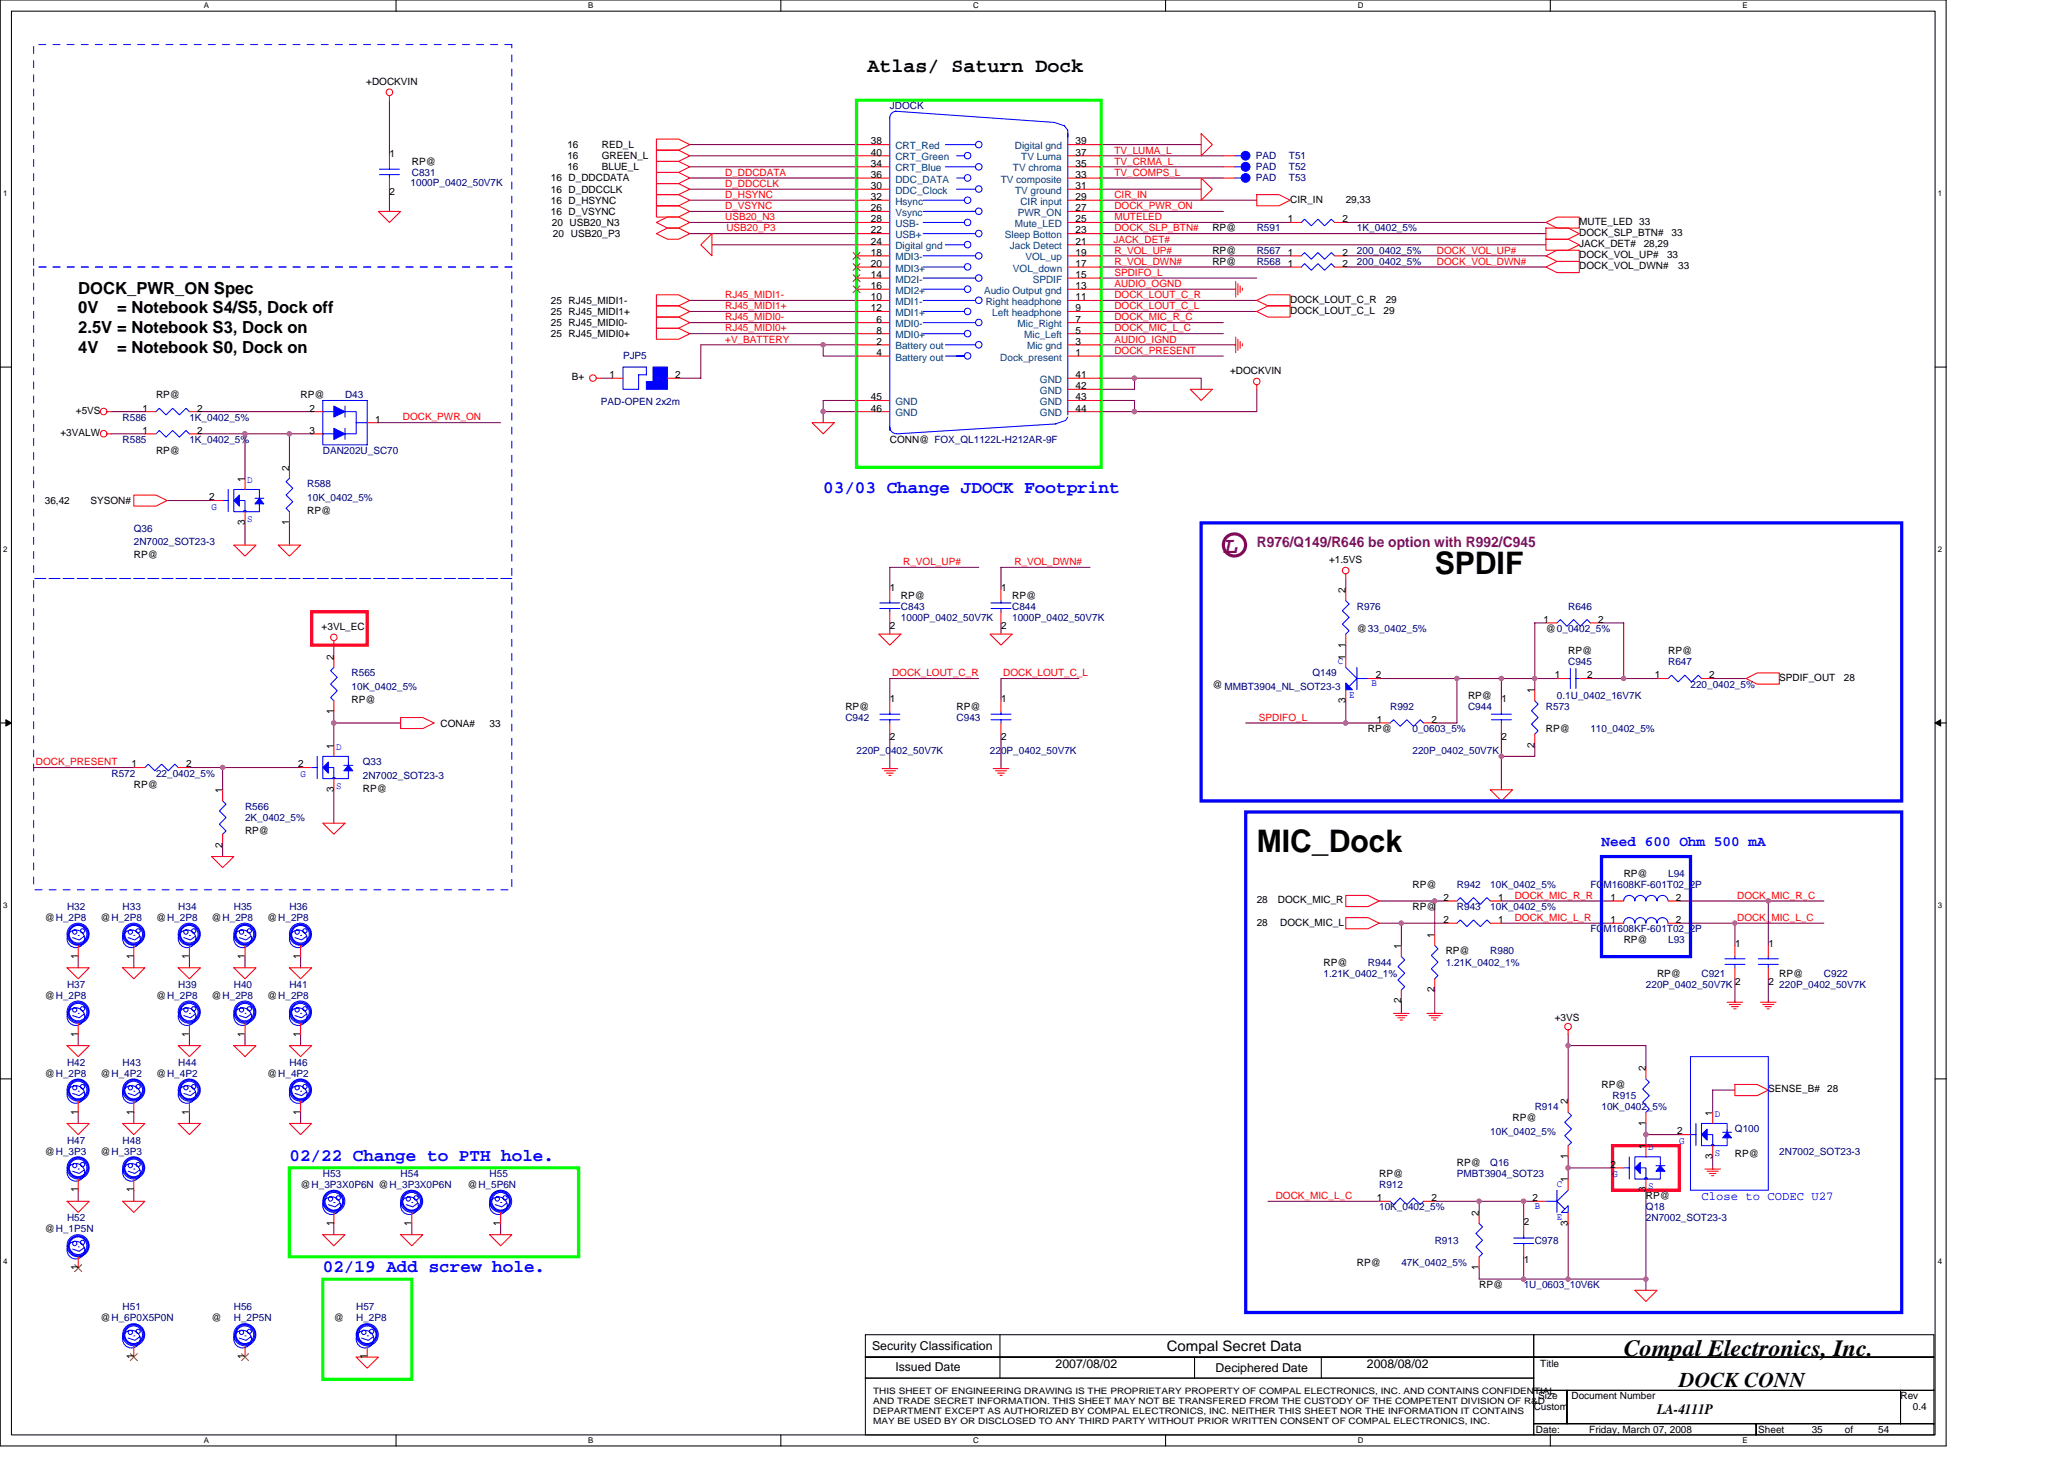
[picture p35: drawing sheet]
<svg xmlns="http://www.w3.org/2000/svg" width="297mm" height="210mm" viewBox="0 0 297 210" stroke-linecap="round" stroke-linejoin="round" font-family="sans-serif">
<defs><g id="words">
<g font-size="4.5">
<text x="206.5" y="82.6">SPDIF</text>
<text x="180.9" y="122.6">MIC_Dock</text>
</g>
<text font-size="3.3" fill="#800080" x="176.1" y="79.6">L</text>
<text font-size="3.3" x="233.7" y="195.1">Compal Electronics, Inc.</text>
<text font-size="3" x="241.7" y="199.6">DOCK CONN</text>
<text font-size="2.9" x="124.9" y="10.4">Atlas/ Saturn Dock</text>
<g font-size="2.5" fill="#00f">
<text x="118.5" y="71">03/03 Change JDOCK Footprint</text>
<text x="41.7" y="167">02/22 Change to PTH hole.</text>
<text x="46.5" y="183">02/19 Add screw hole.</text>
</g>
<g font-size="2.4">
<text x="11.3" y="42.2">DOCK_PWR_ON Spec</text>
<text x="11.3" y="45.1">0V</text>
<text x="11.3" y="47.9">2.5V = Notebook S3, Dock on</text>
<text x="16.8" y="45.1">= Notebook S4/S5, Dock off</text>
<text x="11.3" y="50.7">4V</text>
<text x="16.8" y="50.7">= Notebook S0, Dock on</text>
</g>
<text font-size="2.1" fill="#800080" x="180.9" y="78.7">R976/Q149/R646 be option with R992/C945</text>
<text font-size="2.1" fill="#00f" x="230.5" y="121.8">Need 600 Ohm 500 mA</text>
<g font-size="2.1">
<text x="167.9" y="194.4">Compal Secret Data</text>
<text x="238.5" y="203.5">LA-4111P</text>
</g>
<text font-size="1.8" fill="#00f" x="244.9" y="172.6">Close to CODEC U27</text>
<g font-size="1.8">
<text x="125.5" y="194.2">Security Classification</text>
<text x="128.9" y="197.3">Issued Date</text>
<text x="151.9" y="196.8">2007/08/02</text>
<text x="174.9" y="197.4">Deciphered Date</text>
<text x="196.7" y="196.8">2008/08/02</text>
</g>
<g font-size="1.4">
<text x="52.7" y="12.2">+DOCKVIN</text>
<text x="56.1" y="22.6">1</text>
<text x="59.3" y="23.7">RP@</text>
<text x="81.7" y="22.9">16</text>
<text x="81.7" y="21.3">16</text>
<text x="86.6" y="22.9">GREEN_L</text>
<text x="86.6" y="21.3">RED_L</text>
<text x="125.3" y="22.4">40</text>
<text x="125.3" y="24">34</text>
<text x="125.3" y="20.8">38</text>
<text x="154.8" y="20.8">39</text>
<text x="154.8" y="24">35</text>
<text x="154.8" y="22.4">37</text>
<text x="56.1" y="28">2</text>
<text x="79.3" y="26.1">16 D_DDCDATA</text>
<text x="79.3" y="29.3">16 D_HSYNC</text>
<text x="79.3" y="27.7">16 D_DDCCLK</text>
<text x="81.7" y="24.5">16</text>
<text x="86.6" y="24.5">BLUE_L</text>
<text x="125.3" y="27.2">30</text>
<text x="125.3" y="25.6">36</text>
<text x="125.3" y="28.8">32</text>
<text x="154.8" y="27.2">31</text>
<text x="154.8" y="25.6">33</text>
<text x="154.8" y="28.8">29</text>
<text x="185.7" y="29.1">CIR_IN</text>
<text x="193.7" y="29.1">29,33</text>
<text x="79.3" y="30.9">16 D_VSYNC</text>
<text x="79.4" y="32.5">20 USB20_N3</text>
<text x="79.6" y="34.1">20 USB20_P3</text>
<text x="125.3" y="30.4">26</text>
<text x="125.3" y="32">28</text>
<text x="125.3" y="33.6">22</text>
<text x="125.3" y="35.2">24</text>
<text x="154.8" y="30.4">27</text>
<text x="154.8" y="32">25</text>
<text x="154.8" y="35.2">21</text>
<text x="154.8" y="33.6">23</text>
<text x="174.5" y="33.3">RP@</text>
<text x="185.4" y="32">1</text>
<text x="193.2" y="32">2</text>
<text x="227.3" y="35.5">JACK_DET#</text>
<text x="227.3" y="34">DOCK_SLP_BTN#</text>
<text x="227.3" y="32.3">MUTE_LED 33</text>
<text x="236.6" y="35.5">28,29</text>
<text x="240.6" y="34">33</text>
<text x="125.3" y="36.8">18</text>
<text x="125.3" y="38.4">20</text>
<text x="125.3" y="40">14</text>
<text x="125.3" y="41.6">16</text>
<text x="154.8" y="36.8">19</text>
<text x="154.8" y="38.4">17</text>
<text x="154.8" y="40">15</text>
<text x="154.8" y="41.6">13</text>
<text x="174.5" y="36.5">RP@</text>
<text x="174.5" y="38.1">RP@</text>
<text x="185.4" y="36.8">1</text>
<text x="185.4" y="38.4">1</text>
<text x="193.2" y="36.8">2</text>
<text x="193.2" y="38.4">2</text>
<text x="227.3" y="38.7">DOCK_VOL_DWN#</text>
<text x="227.3" y="37.1">DOCK_VOL_UP#</text>
<text x="239.9" y="37.1">33</text>
<text x="241.5" y="38.7">33</text>
<text x="79.3" y="43.7">25 RJ45_MIDI1-</text>
<text x="79.3" y="46.9">25 RJ45_MIDI0-</text>
<text x="79.3" y="45.3">25 RJ45_MIDI1+</text>
<text x="125.3" y="43.2">10</text>
<text x="125.3" y="44.8">12</text>
<text x="126.1" y="46.4">6</text>
<text x="126.1" y="48">8</text>
<text x="154.8" y="46.4">7</text>
<text x="154.8" y="43.2">11</text>
<text x="154.8" y="48">5</text>
<text x="154.8" y="44.8">9</text>
<text x="185.7" y="43.5">DOCK_LOUT_C_R</text>
<text x="185.7" y="45.1">DOCK_LOUT_C_L</text>
<text x="199.1" y="45.1">29</text>
<text x="199.4" y="43.5">29</text>
<text x="79.3" y="48.5">25 RJ45_MIDI0+</text>
<text x="126.1" y="49.6">2</text>
<text x="126.1" y="51.2">4</text>
<text x="154.8" y="49.6">3</text>
<text x="154.8" y="51.2">1</text>
<text x="177" y="53.8">+DOCKVIN</text>
<text x="10.9" y="59.5">+5VS</text>
<text x="20.5" y="59.2">1</text>
<text x="22.5" y="57.3">RP@</text>
<text x="28.4" y="59.2">2</text>
<text x="43.3" y="57.3">RP@</text>
<text x="44.5" y="59.2">2</text>
<text x="82.3" y="54.7">B+</text>
<text x="87.7" y="54.4">1</text>
<text x="97.2" y="54.4">2</text>
<text x="125.3" y="57.6">45</text>
<text x="125.3" y="59.2">46</text>
<text x="154.8" y="54.4">41</text>
<text x="154.8" y="56">42</text>
<text x="154.8" y="57.6">43</text>
<text x="154.8" y="59.2">44</text>
<text x="8.7" y="62.7">+3VALW</text>
<text x="20.5" y="62.4">1</text>
<text x="22.5" y="65.3">RP@</text>
<text x="28.4" y="62.4">2</text>
<text x="44.5" y="62.4">3</text>
<text x="54" y="60.8">1</text>
<text x="128.1" y="63.7">CONN@ FOX_QL1122L-H212AR-9F</text>
<text x="30.1" y="72">2</text>
<text x="35.2" y="69.3" transform="rotate(-90 35.2 69.3)">1</text>
<text x="41.6" y="67.7" transform="rotate(-90 41.6 67.7)">2</text>
<text x="6.5" y="72.5">36,42</text>
<text x="13" y="72.5">SYSON#</text>
<text x="35.2" y="75.5" transform="rotate(-90 35.2 75.5)">3</text>
<text x="41.6" y="75.5" transform="rotate(-90 41.6 75.5)">1</text>
<text x="44.2" y="74">RP@</text>
<text x="19.3" y="80.3">RP@</text>
<text x="191.3" y="81">+1.5VS</text>
<text x="128.1" y="85">1</text>
<text x="129.7" y="86.1">RP@</text>
<text x="144.1" y="85">1</text>
<text x="145.7" y="86.1">RP@</text>
<text x="193.7" y="85.3" transform="rotate(-90 193.7 85.3)">2</text>
<text x="222.1" y="89.6">1</text>
<text x="230" y="89.6">2</text>
<text x="46.3" y="90.6">+3VL_EC</text>
<text x="48" y="94.9" transform="rotate(-90 48 94.9)">2</text>
<text x="128.1" y="90.4">2</text>
<text x="144.1" y="90.4">2</text>
<text x="193.7" y="94.9" transform="rotate(-90 193.7 94.9)">1</text>
<text x="193.7" y="93.2" transform="rotate(-90 193.7 93.2)">1</text>
<text x="195.3" y="90.9">@33_0402_5%</text>
<text x="222.5" y="90.9">@0_0402_5%</text>
<text x="225.7" y="94.1">RP@</text>
<text x="240.1" y="94.1">RP@</text>
<text x="50.6" y="101.2">RP@</text>
<text x="128.1" y="101">1</text>
<text x="144.1" y="101">1</text>
<text x="174.5" y="98.9">@ MMBT3904_NL_SOT23-3</text>
<text x="193.7" y="101.2" transform="rotate(-90 193.7 101.2)">3</text>
<text x="198" y="97.6">2</text>
<text x="211.3" y="100.5">RP@</text>
<text x="216.1" y="101">1</text>
<text x="220.8" y="99.7" transform="rotate(-90 220.8 99.7)">1</text>
<text x="223.7" y="97.6">1</text>
<text x="228.4" y="97.6">2</text>
<text x="238.1" y="97.6">1</text>
<text x="246" y="97.6">2</text>
<text x="256.1" y="98">SPDIF_OUT</text>
<text x="265.4" y="98">28</text>
<text x="48" y="107.7" transform="rotate(-90 48 107.7)">1</text>
<text x="48" y="102.7" transform="rotate(-90 48 102.7)">1</text>
<text x="63.4" y="104.5">CONA#</text>
<text x="70.5" y="104.5">33</text>
<text x="121.7" y="102.1">RP@</text>
<text x="128.1" y="106.4">2</text>
<text x="137.7" y="102.1">RP@</text>
<text x="144.1" y="106.4">2</text>
<text x="196.9" y="105.3">RP@</text>
<text x="198.1" y="104">1</text>
<text x="206" y="104">2</text>
<text x="216.1" y="106.4">2</text>
<text x="220.8" y="107.5" transform="rotate(-90 220.8 107.5)">2</text>
<text x="222.5" y="105.3">RP@</text>
<text x="18.9" y="110.4">1</text>
<text x="19.3" y="113.3">RP@</text>
<text x="26.8" y="110.4">2</text>
<text x="42.9" y="110.4">2</text>
<text x="48" y="113.9" transform="rotate(-90 48 113.9)">3</text>
<text x="52.2" y="114">RP@</text>
<text x="32" y="114.1" transform="rotate(-90 32 114.1)">1</text>
<text x="32" y="121.9" transform="rotate(-90 32 121.9)">2</text>
<text x="35.3" y="120">RP@</text>
<text x="180.9" y="130">28</text>
<text x="183.9" y="130">DOCK_MIC_R</text>
<text x="203.3" y="130.9">RP@</text>
<text x="203.3" y="127.7">RP@</text>
<text x="207.7" y="129.6">2</text>
<text x="215.6" y="129.6">1</text>
<text x="231.8" y="129.6">1</text>
<text x="233.7" y="126.1">RP@</text>
<text x="241.2" y="129.6">2</text>
<text x="6.5" y="132.5">@H_2P8</text>
<text x="11.2" y="137.9" transform="rotate(-90 11.2 137.9)">1</text>
<text x="14.5" y="132.5">@H_2P8</text>
<text x="19.2" y="137.9" transform="rotate(-90 19.2 137.9)">1</text>
<text x="22.5" y="132.5">@H_2P8</text>
<text x="27.2" y="137.9" transform="rotate(-90 27.2 137.9)">1</text>
<text x="30.5" y="132.5">@H_2P8</text>
<text x="35.2" y="137.9" transform="rotate(-90 35.2 137.9)">1</text>
<text x="38.5" y="132.5">@H_2P8</text>
<text x="43.2" y="137.9" transform="rotate(-90 43.2 137.9)">1</text>
<text x="180.9" y="133.2">28</text>
<text x="184.2" y="133.2">DOCK_MIC_L</text>
<text x="201.7" y="136.5" transform="rotate(-90 201.7 136.5)">1</text>
<text x="206.5" y="134.9" transform="rotate(-90 206.5 134.9)">1</text>
<text x="207.7" y="132.8">2</text>
<text x="208.1" y="137.3">RP@</text>
<text x="215.6" y="132.8">1</text>
<text x="231.8" y="132.8">1</text>
<text x="233.7" y="135.7">RP@</text>
<text x="241.2" y="132.8">2</text>
<text x="249.7" y="136.2">1</text>
<text x="254.5" y="136.2">1</text>
<text x="6.5" y="143.7">@H_2P8</text>
<text x="22.5" y="143.7">@H_2P8</text>
<text x="30.5" y="143.7">@H_2P8</text>
<text x="38.5" y="143.7">@H_2P8</text>
<text x="190.5" y="138.9">RP@</text>
<text x="206.5" y="142.7" transform="rotate(-90 206.5 142.7)">2</text>
<text x="238.5" y="140.5">RP@</text>
<text x="249.7" y="141.6">2</text>
<text x="254.5" y="141.6">2</text>
<text x="256.1" y="140.5">RP@</text>
<text x="11.2" y="149.2" transform="rotate(-90 11.2 149.2)">1</text>
<text x="27.2" y="149.2" transform="rotate(-90 27.2 149.2)">1</text>
<text x="35.2" y="149.2" transform="rotate(-90 35.2 149.2)">1</text>
<text x="43.2" y="149.2" transform="rotate(-90 43.2 149.2)">1</text>
<text x="201.7" y="144.4" transform="rotate(-90 201.7 144.4)">2</text>
<text x="223.7" y="146.9">+3VS</text>
<text x="6.5" y="154.9">@H_2P8</text>
<text x="14.5" y="154.9">@H_4P2</text>
<text x="22.5" y="154.9">@H_4P2</text>
<text x="38.5" y="154.9">@H_4P2</text>
<text x="236.9" y="154.1" transform="rotate(-90 236.9 154.1)">2</text>
<text x="11.2" y="160.4" transform="rotate(-90 11.2 160.4)">1</text>
<text x="19.2" y="160.4" transform="rotate(-90 19.2 160.4)">1</text>
<text x="27.2" y="160.4" transform="rotate(-90 27.2 160.4)">1</text>
<text x="43.2" y="160.4" transform="rotate(-90 43.2 160.4)">1</text>
<text x="217.7" y="161.3">RP@</text>
<text x="225.7" y="158.9" transform="rotate(-90 225.7 158.9)">2</text>
<text x="230.5" y="156.5">RP@</text>
<text x="236.9" y="161.9" transform="rotate(-90 236.9 161.9)">1</text>
<text x="246.5" y="160.5" transform="rotate(-90 246.5 160.5)">1</text>
<text x="254.5" y="157.2">SENSE_B#</text>
<text x="262.9" y="157.2">28</text>
<text x="6.5" y="166.1">@H_3P3</text>
<text x="14.5" y="166.1">@H_3P3</text>
<text x="209.7" y="167.7">RP@</text>
<text x="225.7" y="166.8" transform="rotate(-90 225.7 166.8)">1</text>
<text x="231.8" y="168">2</text>
<text x="236.9" y="165.3" transform="rotate(-90 236.9 165.3)">1</text>
<text x="241.4" y="163.2">2</text>
<text x="246.5" y="166.8" transform="rotate(-90 246.5 166.8)">3</text>
<text x="249.7" y="166.4">RP@</text>
<text x="11.2" y="171.6" transform="rotate(-90 11.2 171.6)">1</text>
<text x="19.2" y="171.6" transform="rotate(-90 19.2 171.6)">1</text>
<text x="43.3" y="170.9">@H_3P3X0P6N @H_3P3X0P6N</text>
<text x="67.3" y="170.9">@H_5P6N</text>
<text x="198.1" y="172.8">1</text>
<text x="198.5" y="169.3">RP@</text>
<text x="206" y="172.8">2</text>
<text x="220.6" y="172.8">2</text>
<text x="225.7" y="170.1" transform="rotate(-90 225.7 170.1)">1</text>
<text x="236.9" y="171.6" transform="rotate(-90 236.9 171.6)">3</text>
<text x="236.9" y="172.5">RP@</text>
<text x="6.5" y="177.3">@H_1P5N</text>
<text x="48" y="176.4" transform="rotate(-90 48 176.4)">1</text>
<text x="59.2" y="176.4" transform="rotate(-90 59.2 176.4)">1</text>
<text x="72" y="176.4" transform="rotate(-90 72 176.4)">1</text>
<text x="212.8" y="174.9" transform="rotate(-90 212.8 174.9)">2</text>
<text x="219.3" y="176.2">2</text>
<text x="225.7" y="176.4" transform="rotate(-90 225.7 176.4)">3</text>
<text x="11.2" y="182.8" transform="rotate(-90 11.2 182.8)">1</text>
<text x="195.3" y="182.1">RP@</text>
<text x="212.8" y="182.8" transform="rotate(-90 212.8 182.8)">1</text>
<text x="212.9" y="185.3">RP@</text>
<text x="219.3" y="181.7">1</text>
<text x="14.5" y="190.1">@H_6P0X5P0N</text>
<text x="30.5" y="190.1">@</text>
<text x="48" y="190.1">@</text>
<text x="19.2" y="195.6" transform="rotate(-90 19.2 195.6)">1</text>
<text x="35.2" y="195.6" transform="rotate(-90 35.2 195.6)">1</text>
<text x="52.8" y="195.6" transform="rotate(-90 52.8 195.6)">1</text>
<text x="221.7" y="196.7">Title</text>
<text x="220.7" y="202.9">Custom</text>
<text x="221.4" y="201.3">Size</text>
<text x="226.2" y="201.3">Document Number</text>
<text x="273.5" y="201.3">Rev</text>
<text x="275.3" y="202.9">0.4</text>
<text x="221" y="206.1">Date:</text>
<text x="228.7" y="206.1">Friday, March 07, 2008</text>
<text x="253" y="206.1">Sheet</text>
<text x="260.7" y="206.1">35</text>
<text x="265.5" y="206.1">of</text>
<text x="270.3" y="206.1">54</text>
</g>
<g font-size="1.4" fill="#000080">
<text x="128.1" y="15.7">JDOCK</text>
<text x="180.7" y="22.9">PAD</text>
<text x="185.5" y="22.9">T51</text>
<text x="59.1" y="26.7">1000P_0402_50V7K</text>
<text x="59.3" y="25.3">C831</text>
<text x="180.7" y="26.1">PAD</text>
<text x="180.7" y="24.5">PAD</text>
<text x="185.5" y="26.1">T53</text>
<text x="185.5" y="24.5">T52</text>
<text x="180.9" y="33.3">R591</text>
<text x="195.3" y="33.3">1K_0402_5%</text>
<text x="180.9" y="36.5">R567</text>
<text x="180.9" y="38.1">R568</text>
<text x="195.3" y="36.5">200_0402_5%</text>
<text x="195.3" y="38.1">200_0402_5%</text>
<text x="89.7" y="51.7">PJP5</text>
<text x="49.7" y="57.3">D43</text>
<text x="86.5" y="58.3">PAD-OPEN 2x2m</text>
<text x="17.6" y="63.7">R585</text>
<text x="17.6" y="60.5">R586</text>
<text x="27.3" y="63.7">1K_0402_5%</text>
<text x="27.3" y="60.5">1K_0402_5%</text>
<text x="46.5" y="65.3">DAN202U_SC70</text>
<text x="44.2" y="70.1">R588</text>
<text x="19.3" y="76.5">Q36</text>
<text x="44.2" y="72">10K_0402_5%</text>
<text x="19.3" y="78.4">2N7002_SOT23-3</text>
<text x="129.7" y="87.7">C843</text>
<text x="129.7" y="89.3">1000P_0402_50V7K</text>
<text x="145.7" y="87.7">C844</text>
<text x="145.7" y="89.3">1000P_0402_50V7K</text>
<text x="195.3" y="87.7">R976</text>
<text x="225.7" y="87.7">R646</text>
<text x="225.7" y="95.7">C945</text>
<text x="240.1" y="95.7">R647</text>
<text x="50.6" y="97.3">R565</text>
<text x="50.6" y="99.2">10K_0402_5%</text>
<text x="188.9" y="97.3">Q149</text>
<text x="224.1" y="100.5">0.1U_0402_16V7K</text>
<text x="243.3" y="98.9">220_0402_5%</text>
<text x="121.7" y="103.7">C942</text>
<text x="137.7" y="103.7">C943</text>
<text x="200.1" y="102.1">R992</text>
<text x="203.3" y="105.3">0_0603_5%</text>
<text x="211.3" y="102.1">C944</text>
<text x="222.5" y="102.1">R573</text>
<text x="228.9" y="105.3">110_0402_5%</text>
<text x="16" y="111.7">R572</text>
<text x="22.5" y="111.7">22_0402_5%</text>
<text x="52.2" y="110.1">Q33</text>
<text x="52.2" y="112">2N7002_SOT23-3</text>
<text x="123.3" y="108.5">220P_0402_50V7K</text>
<text x="142.5" y="108.5">220P_0402_50V7K</text>
<text x="203.3" y="108.5">220P_0402_50V7K</text>
<text x="35.3" y="116.5">R566</text>
<text x="35.3" y="118.1">2K_0402_5%</text>
<text x="9.6" y="130.9">H32</text>
<text x="17.6" y="130.9">H33</text>
<text x="25.7" y="130.9">H34</text>
<text x="33.7" y="130.9">H35</text>
<text x="41.7" y="130.9">H36</text>
<text x="209.7" y="130.9">R943</text>
<text x="209.7" y="127.7">R942</text>
<text x="214.5" y="130.9">10K_0402_5%</text>
<text x="214.5" y="127.7">10K_0402_5%</text>
<text x="228.9" y="127.7">FCM1608KF-601T02_2P</text>
<text x="240.1" y="126.1">L94</text>
<text x="214.5" y="137.3">R980</text>
<text x="228.9" y="134.1">FCM1608KF-601T02_2P</text>
<text x="240.1" y="135.7">L93</text>
<text x="9.6" y="142.1">H37</text>
<text x="25.7" y="142.1">H39</text>
<text x="33.7" y="142.1">H40</text>
<text x="41.7" y="142.1">H41</text>
<text x="190.5" y="140.5">1.21K_0402_1%</text>
<text x="196.9" y="138.9">R944</text>
<text x="208.1" y="138.9">1.21K_0402_1%</text>
<text x="236.9" y="142.1">220P_0402_50V7K</text>
<text x="244.9" y="140.5">C921</text>
<text x="256.1" y="142.1">220P_0402_50V7K</text>
<text x="262.5" y="140.5">C922</text>
<text x="9.6" y="153.3">H42</text>
<text x="17.6" y="153.3">H43</text>
<text x="25.7" y="153.3">H44</text>
<text x="41.7" y="153.3">H46</text>
<text x="220.9" y="159.7">R914</text>
<text x="230.5" y="159.7">10K_0402_5%</text>
<text x="232.1" y="158.1">R915</text>
<text x="9.6" y="164.5">H47</text>
<text x="17.6" y="164.5">H48</text>
<text x="214.5" y="163.2">10K_0402_5%</text>
<text x="214.5" y="167.7">Q16</text>
<text x="249.7" y="162.9">Q100</text>
<text x="256.1" y="166.1">2N7002_SOT23-3</text>
<text x="46.5" y="169.3">H53</text>
<text x="57.7" y="169.3">H54</text>
<text x="70.5" y="169.3">H55</text>
<text x="198.5" y="170.9">R912</text>
<text x="209.7" y="169.3">PMBT3904_SOT23</text>
<text x="9.6" y="175.7">H52</text>
<text x="198.5" y="174.1">10K_0402_5%</text>
<text x="206.5" y="178.9">R913</text>
<text x="220.9" y="178.9">C978</text>
<text x="236.9" y="174.1">Q18</text>
<text x="236.9" y="175.7">2N7002_SOT23-3</text>
<text x="201.7" y="182.1">47K_0402_5%</text>
<text x="219.3" y="185.3">1U_0603_10V6K</text>
<text x="17.6" y="188.5">H51</text>
<text x="33.7" y="188.5">H56</text>
<text x="33.7" y="190.1">H_2P5N</text>
<text x="51.3" y="188.5">H57</text>
<text x="51.3" y="190.1">H_2P8</text>
</g>
<g font-size="1.4" fill="#004080">
<text x="128.9" y="23.1">CRT_Green</text>
<text x="128.9" y="21.5">CRT_Red</text>
<text x="146" y="21.5">Digital gnd</text>
<text x="147" y="23.1">TV Luma</text>
<text x="128.9" y="24.7">CRT_Blue</text>
<text x="128.9" y="27.9">DDC_Clock</text>
<text x="128.9" y="26.3">DDC_DATA</text>
<text x="128.9" y="29.5">Hsync</text>
<text x="144" y="26.3">TV composite</text>
<text x="145.8" y="24.7">TV chroma</text>
<text x="146.1" y="27.9">TV ground</text>
<text x="146.9" y="29.5">CIR input</text>
<text x="128.9" y="31.1">Vsync</text>
<text x="128.9" y="32.7">USB-</text>
<text x="128.9" y="34.3">USB+</text>
<text x="128.9" y="35.9">Digital gnd</text>
<text x="144.6" y="34.3">Sleep Botton</text>
<text x="145.3" y="35.9">Jack Detect</text>
<text x="146" y="32.7">Mute_LED</text>
<text x="146.5" y="31.1">PWR_ON</text>
<text x="128.9" y="37.5">MDI3-</text>
<text x="128.9" y="39.1">MDI3+</text>
<text x="128.9" y="40.7">MD2I-</text>
<text x="145.8" y="39.1">VOL_down</text>
<text x="147.6" y="37.5">VOL_up</text>
<text x="148.6" y="40.7">SPDIF</text>
<text x="128.9" y="47.1">MDI0-</text>
<text x="128.9" y="42.3">MDI2+</text>
<text x="128.9" y="43.9">MDI1-</text>
<text x="128.9" y="45.5">MDI1+</text>
<text x="141.6" y="42.3">Audio Output gnd</text>
<text x="141.9" y="43.9">Right headphone</text>
<text x="142.8" y="45.5">Left headphone</text>
<text x="146.4" y="47.1">Mic_Right</text>
<text x="128.9" y="48.7">MDI0+</text>
<text x="128.9" y="50.3">Battery out</text>
<text x="128.9" y="51.9">Battery out</text>
<text x="144" y="51.9">Dock_present</text>
<text x="147.4" y="48.7">Mic_Left</text>
<text x="147.8" y="50.3">Mic gnd</text>
<text x="128.9" y="58.3">GND</text>
<text x="128.9" y="59.9">GND</text>
<text x="149.7" y="55.1">GND</text>
<text x="149.7" y="56.7">GND</text>
<text x="149.7" y="58.3">GND</text>
<text x="149.7" y="59.9">GND</text>
</g>
<g font-size="1.4" fill="#f00">
<text x="160.4" y="22.1">TV_LUMA_L</text>
<text x="160.4" y="23.7">TV_CRMA_L</text>
<text x="104.4" y="25.3">D_DDCDATA</text>
<text x="104.4" y="28.5">D_HSYNC</text>
<text x="104.4" y="26.9">D_DDCCLK</text>
<text x="160.4" y="28.5">CIR_IN</text>
<text x="160.4" y="25.3">TV_COMPS_L</text>
<text x="104.4" y="31.7">USB20_N3</text>
<text x="104.4" y="30.1">D_VSYNC</text>
<text x="104.5" y="33.3">USB20_P3</text>
<text x="160.2" y="34.9">JACK_DET#</text>
<text x="160.4" y="33.3">DOCK_SLP_BTN#</text>
<text x="160.4" y="31.7">MUTELED</text>
<text x="160.4" y="30.1">DOCK_PWR_ON</text>
<text x="160.4" y="41.3">AUDIO_OGND</text>
<text x="160.4" y="38.1">R_VOL_DWN#</text>
<text x="160.4" y="36.5">R_VOL_UP#</text>
<text x="160.4" y="39.7">SPDIFO_L</text>
<text x="206.8" y="38.1">DOCK_VOL_DWN#</text>
<text x="206.8" y="36.5">DOCK_VOL_UP#</text>
<text x="104.4" y="42.9">RJ45_MIDI1-</text>
<text x="104.4" y="46.1">RJ45_MIDI0-</text>
<text x="104.4" y="44.5">RJ45_MIDI1+</text>
<text x="104.4" y="47.7">RJ45_MIDI0+</text>
<text x="160.4" y="47.7">DOCK_MIC_L_C</text>
<text x="160.4" y="46.1">DOCK_MIC_R_C</text>
<text x="160.4" y="44.5">DOCK_LOUT_C_L</text>
<text x="160.4" y="42.9">DOCK_LOUT_C_R</text>
<text x="104.4" y="49.3">+V_BATTERY</text>
<text x="160.4" y="49.3">AUDIO_IGND</text>
<text x="160.4" y="50.9">DOCK_PRESENT</text>
<text x="58" y="60.5">DOCK_PWR_ON</text>
<text x="130" y="81.3">R_VOL_UP#</text>
<text x="146" y="81.3">R_VOL_DWN#</text>
<text x="128.4" y="97.3">DOCK_LOUT_C_R</text>
<text x="144.4" y="97.3">DOCK_LOUT_C_L</text>
<text x="181.2" y="103.7">SPDIFO_L</text>
<text x="5.2" y="110.1">DOCK_PRESENT</text>
<text x="218" y="129.3">DOCK_MIC_R_R</text>
<text x="250" y="129.3">DOCK_MIC_R_C</text>
<text x="218" y="132.5">DOCK_MIC_L_R</text>
<text x="250" y="132.5">DOCK_MIC_L_C</text>
<text x="183.6" y="172.5">DOCK_MIC_L_C</text>
</g>
<g font-size="1.4" fill="#00f">
<text x="35.6" y="69.5">D</text>
<text x="30.5" y="73.3">G</text>
<text x="35.6" y="75.1">S</text>
<text x="192.5" y="95.6">C</text>
<text x="194.2" y="100.4">E</text>
<text x="197.4" y="98.8">B</text>
<text x="48.4" y="107.9">D</text>
<text x="43.3" y="111.7">G</text>
<text x="48.4" y="113.5">S</text>
<text x="246.8" y="160.7">D</text>
<text x="237.2" y="165.5">D</text>
<text x="241.7" y="164.5">G</text>
<text x="246.8" y="166.3">S</text>
<text x="220.9" y="174">B</text>
<text x="224.1" y="170.8">C</text>
<text x="232.1" y="169.3">G</text>
<text x="237.2" y="171.1">S</text>
<text x="224.1" y="175.6">E</text>
</g>
<g font-size="1.3">
<text x="125.7" y="200.5">THIS SHEET OF ENGINEERING DRAWING IS THE PROPRIETARY PROPERTY OF COMPAL ELECTRONICS, INC. AND CONTAINS CONFIDENTIAL</text>
<text x="125.7" y="202">AND TRADE SECRET INFORMATION. THIS SHEET MAY NOT BE TRANSFERED FROM THE CUSTODY OF THE COMPETENT DIVISION OF R&amp;D</text>
<text x="125.7" y="203.5">DEPARTMENT EXCEPT AS AUTHORIZED BY COMPAL ELECTRONICS, INC. NEITHER THIS SHEET NOR THE INFORMATION IT CONTAINS</text>
<text x="125.7" y="204.9">MAY BE USED BY OR DISCLOSED TO ANY THIRD PARTY WITHOUT PRIOR WRITTEN CONSENT OF COMPAL ELECTRONICS, INC.</text>
</g>
<g font-size="1.1">
<text x="29.3" y="1.2">A</text>
<text x="84.7" y="1.2">B</text>
<text x="140" y="1.2">C</text>
<text x="195.4" y="1.2">D</text>
<text x="250.8" y="1.2">E</text>
<text x=".4" y="28.2">1</text>
<text x="278.9" y="28.2">1</text>
<text x=".4" y="79.4">2</text>
<text x="278.9" y="79.4">2</text>
<text x=".4" y="130.6">3</text>
<text x="278.9" y="130.6">3</text>
<text x=".4" y="181.8">4</text>
<text x="278.9" y="181.8">4</text>
<text x="29.3" y="207.6">A</text>
<text x="84.7" y="207.6">B</text>
<text x="140" y="207.6">C</text>
<text x="195.4" y="207.6">D</text>
<text x="250.8" y="207.6">E</text>
</g>
</g></defs>
<path d="M0 0h280.1v208h-280.1zM1.6 1.6h276.9v204.8h-276.9z" fill="none" stroke="#000" stroke-width=".15"/>
<g fill="#fff">
<path d="M29.3 .2h.8v1.2h-.8z"/>
<path d="M29.3 206.6h.8v1.3h-.8z"/>
</g>
<path d="M57 0v1.6M57 206.4v1.6" fill="none" stroke="#000" stroke-width=".15"/>
<g fill="#fff">
<path d="M84.7 .2h.7v1.2h-.7z"/>
<path d="M84.7 206.6h.7v1.3h-.7z"/>
</g>
<path d="M112.4 0v1.6M112.4 206.4v1.6" fill="none" stroke="#000" stroke-width=".15"/>
<g fill="#fff">
<path d="M140 .2h.8v1.2h-.8z"/>
<path d="M140 206.6h.8v1.3h-.8z"/>
</g>
<path d="M167.7 0v1.6M167.7 206.4v1.6" fill="none" stroke="#000" stroke-width=".15"/>
<g fill="#fff">
<path d="M195.4 .2h.8v1.2h-.8z"/>
<path d="M195.4 206.6h.8v1.3h-.8z"/>
</g>
<path d="M223.1 0v1.6M223.1 206.4v1.6" fill="none" stroke="#000" stroke-width=".15"/>
<g fill="#fff">
<path d="M250.8 .2h.7v1.2h-.7z"/>
<path d="M250.8 206.6h.7v1.3h-.7z"/>
<path d="M.4 27.2h.7v1.3h-.7z"/>
<path d="M278.9 27.2h.6v1.3h-.6z"/>
<path d="M.4 78.4h.7v1.3h-.7z"/>
<path d="M278.9 78.4h.6v1.3h-.6z"/>
</g>
<path d="M0 52.8h1.6M278.5 52.8h1.6" fill="none" stroke="#000" stroke-width=".15"/>
<g fill="#fff">
<path d="M.4 129.6h.7v1.3h-.7z"/>
<path d="M278.9 129.6h.6v1.3h-.6z"/>
</g>
<path d="M0 104h1.6M278.5 104h1.6" fill="none" stroke="#000" stroke-width=".15"/>
<path d="M.8 103.5l.8 .5-.8 .5zM278.5 104l.8-.5v1z" fill="#000" stroke="#000" stroke-width=".14"/>
<g fill="#fff">
<path d="M.4 180.8h.7v1.3h-.7z"/>
<path d="M278.9 180.8h.6v1.3h-.6z"/>
</g>
<g fill="none" stroke="#000" stroke-width=".15">
<path d="M0 155.2h1.6M278.5 155.2h1.6M124.5 192h96.2v3.2h-96.2zM124.5 195.2h96.2v3.1h-96.2zM124.5 198.3h96.2v8.1h-96.2zM143.9 192v6.3M171.9 195.2v3.1M190.2 195.2v3.1M220.7 192h57.6v3.2h-57.6zM220.7 195.2h57.6v4.8h-57.6zM220.7 200h4.8v4.8h-4.8zM220.7 204.8h32v1.6h-32z"/>
<path d="M225.5 200h48v4.8h-48zM252.7 204.8h25.6v1.6h-25.6zM273.5 200h4.8v4.8h-4.8z"/>
</g>
<g fill="none" stroke="#800040" stroke-width=".15">
<path d="M56 14.4v8M56 27.2v3.2M99.3 20.8h24M99.3 33.6h24M99.3 32h24M99.3 30.4h24M99.3 28.8h24M99.3 22.4h24M99.3 24h24M99.3 25.6h24M99.3 27.2h24M102.5 35.2h20.8"/>
<path d="M158.5 20.8h14.4M158.5 35.2h64M158.5 33.6h64M158.5 32h27.2M158.5 30.4h17.6M158.5 28.8h22.4M158.5 22.4h17.6M158.5 24h17.6M158.5 25.6h17.6M158.5 38.4h27.2M158.5 36.8h27.2M158.5 27.2h14.4"/>
<path d="M193.7 32h28.8M193.7 38.4h28.8M193.7 36.8h28.8M16 59.2h4.8M28.8 59.2h16M86.5 54.4h1.6M99.3 48h24M99.3 46.4h24M99.3 44.8h24M99.3 43.2h24M118.5 49.6v1.6h4.8M118.5 59.2h4.8"/>
<path d="M123.3 49.6h-22.4v4.8h-3.2M123.3 57.6h-4.8v3.2M158.5 57.6h4.8v1.6h-4.8M158.5 49.6h19.2M158.5 51.2h17.6M158.5 48h17.6M158.5 46.4h17.6M158.5 44.8h22.4M158.5 43.2h22.4M158.5 41.6h19.2M158.5 54.4h14.4v1.6M158.5 40h22.4"/>
<path d="M163.3 54.4v1.6h-4.8M180.9 56v3.2h-17.6M16 62.4h4.8M24 72h6.5M28.8 62.4h16M35.3 62.4v6.4M35.3 75.2v3.2M41.7 62.4v4.8M41.7 75.2v3.2M54.5 60.8h17.5M48 92.8v1.6M128.1 89.6v1.6"/>
<path d="M140.9 81.6h-12.8v3.2M140.9 97.6h-12.8v3.2M144.1 89.6v1.6M155.3 97.6h-11.2v3.2M156.9 81.6h-12.8v3.2M193.7 83.2v1.6M193.7 92.8v1.6M198.5 97.6h11.2v6.4h-3.2M209.7 97.6h14.4M216.1 97.6v3.2M222.5 89.6h-1.6v9.6M228.9 97.6h9.6"/>
<path d="M230.5 89.6h3.2v8M246.5 97.6h4.8M4.8 110.4h14.5M27.3 110.4h16M32 110.4v3.2M48 102.4v4.8M48 113.6v4.8M48 104h9.7M128.1 105.6v4.8M144.1 105.6v4.8M179.3 104h19.2M193.7 100.8v3.2"/>
<path d="M216.1 105.6v8M220.9 107.2v1.6h-4.8M11.3 137.6v1.6M19.3 137.6v1.6M27.3 137.6v1.6M32 121.6v1.6M35.3 137.6v1.6M43.3 137.6v1.6M198.5 132.8h3.2v3.2M198.5 129.6h9.6M201.7 132.8h6.4M206.5 129.6v4.8"/>
<path d="M216.1 129.6h16M216.1 132.8h16M241.7 129.6h20.8M241.7 132.8h20.8M249.7 132.8v3.2M254.5 129.6v6.4M11.3 148.8v1.6M27.3 148.8v1.6M35.3 148.8v1.6M43.3 148.8v1.6M201.7 144v1.6M206.5 142.4v3.2"/>
<path d="M225.7 148.8v9.6M225.7 150.4h11.2v3.2M249.7 156.8h-3.2v3.2M249.7 140.8v3.2M254.5 140.8v3.2M11.3 160v1.6M11.3 171.2v1.6M19.3 160v1.6M19.3 171.2v1.6M27.3 160v1.6M43.3 160v1.6M48 176v1.6"/>
<path d="M59.3 176v1.6M72 176v1.6M182.5 172.8h16M206.5 172.8h14.4M212.9 172.8v1.6M219.3 172.8v3.2M225.7 166.4v3.2M225.7 176v8M225.7 168h6.4M236.9 161.6v3.2M236.9 171.2v14.4M236.9 163.2h4.8"/>
<path d="M246.5 166.4v1.6M212.9 182.4v1.6h24M219.3 180.8v3.2"/>
</g>
<g fill="#f0f" stroke="#f0f" stroke-width=".15">
<circle cx="32" cy="110.4" r=".31"/>
<circle cx="48" cy="104" r=".32"/>
<circle cx="41.6" cy="62.4" r=".31"/>
<circle cx="118.5" cy="49.6" r=".31"/>
<circle cx="35.2" cy="62.4" r=".31"/>
<circle cx="225.7" cy="168" r=".32"/>
<circle cx="225.7" cy="184" r=".32"/>
<circle cx="219.3" cy="172.8" r=".31"/>
<circle cx="254.5" cy="129.6" r=".31"/>
<circle cx="249.7" cy="132.8" r=".31"/>
<circle cx="212.9" cy="172.8" r=".31"/>
<circle cx="201.7" cy="132.8" r=".31"/>
<circle cx="236.9" cy="163.2" r=".32"/>
<circle cx="225.7" cy="150.4" r=".31"/>
<circle cx="206.5" cy="129.6" r=".31"/>
<circle cx="233.7" cy="97.6" r=".31"/>
<circle cx="193.7" cy="104" r=".32"/>
<circle cx="216.1" cy="108.8" r=".31"/>
<circle cx="220.9" cy="97.6" r=".31"/>
<circle cx="216.1" cy="97.6" r=".31"/>
<circle cx="209.7" cy="97.6" r=".31"/>
<circle cx="163.3" cy="59.2" r=".32"/>
<circle cx="163.3" cy="54.4" r=".31"/>
<circle cx="219.3" cy="184" r=".32"/>
<circle cx="236.9" cy="184" r=".32"/>
<circle cx="118.4" cy="59.2" r=".32"/>
</g>
<g fill="none" stroke="#f00" stroke-width=".15">
<path d="M56 13.8v.6M172.9 19.2l1.6 1.6-1.6 1.6zM54.5 30.4h3.2l-1.7 1.6zM56 22.4v1.6M56 25.6v1.6M94.5 33.6l1.6-.8h1.6l1.6 .8-1.6 .8h-1.6zM94.5 21.6h3.2l1.6 .8-1.6 .8h-3.2zM94.5 24.8h3.2l1.6 .8-1.6 .8h-3.2zM94.5 28h3.2l1.6 .8-1.6 .8h-3.2zM94.5 32l1.6-.8h1.6l1.6 .8-1.6 .8h-1.6zM94.5 23.2h3.2l1.6 .8-1.6 .8h-3.2zM94.5 20h3.2l1.6 .8-1.6 .8h-3.2z"/>
<path d="M94.5 26.4h3.2l1.6 .8-1.6 .8h-3.2zM94.5 29.6h3.2l1.6 .8-1.6 .8h-3.2zM102.5 33.6v3.2l-1.6-1.6zM123.3 32h4.8M123.3 25.6h4.8M123.3 22.4h4.8M123.3 24h4.8M123.3 27.2h4.8M123.3 30.4h4.8M123.3 28.8h4.8M123.3 33.6h4.8M123.3 35.2h4.8"/>
<path d="M123.3 36.8h4.8M123.3 20.8h4.8M123.3 38.4h4.8M153.7 32h4.8M153.7 25.6h4.8M153.7 22.4h4.8M153.7 24h4.8M153.7 27.2h4.8M153.7 30.4h4.8M153.7 28.8h4.8M153.7 33.6h4.8M153.7 35.2h4.8"/>
<path d="M153.7 36.8h4.8M153.7 20.8h4.8M153.7 38.4h4.8M172.9 25.6l1.6 1.6-1.6 1.6zM176.1 25.6h1.6M176.1 22.4h1.6M176.1 24h1.6M180.9 28h3.2l1.6 .8-1.6 .8h-3.2zM185.7 32h1.6M185.7 36.8h1.6M185.7 38.4h1.6M192.1 32h1.6"/>
<path d="M192.1 36.8h1.6M192.1 38.4h1.6M222.5 38.4l1.6-.8h3.2v1.6h-3.2zM222.5 34.4h3.2l1.6 .8-1.6 .8h-3.2zM222.5 32.8h3.2l1.6 .8-1.6 .8h-3.2zM222.5 36.8l1.6-.8h3.2v1.6h-3.2zM222.5 32l1.6-.8h3.2v1.6h-3.2zM15.4 59.2h.6M20.8 59.2h1.7M27.3 59.2h1.5M44.8 59.2h1.7M85.8 54.4h.7"/>
<path d="M88.1 54.4h1.6M94.5 42.4h3.2l1.6 .8-1.6 .8h-3.2zM94.5 45.6h3.2l1.6 .8-1.6 .8h-3.2zM94.5 44h3.2l1.6 .8-1.6 .8h-3.2zM94.5 47.2h3.2l1.6 .8-1.6 .8h-3.2zM96.1 54.4h1.6M123.3 59.2h4.8M123.3 46.4h4.8M123.3 40h4.8M123.3 41.6h4.8M123.3 43.2h4.8M123.3 44.8h4.8"/>
<path d="M123.3 48h4.8M123.3 49.6h4.8M123.3 51.2h4.8M123.3 57.6h4.8M153.7 54.4h4.8M153.7 59.2h4.8M153.7 46.4h4.8M153.7 40h4.8M153.7 41.6h4.8M153.7 43.2h4.8M153.7 44.8h4.8M153.7 48h4.8"/>
<path d="M153.7 49.6h4.8M153.7 51.2h4.8M153.7 56h4.8M153.7 57.6h4.8M171.3 56h3.2l-1.6 1.6zM177.7 49.6h.1M177.7 41.6h.1M177.8 48.5v2.2M177.8 40.5v2.2M178.2 48.8v1.6M178.2 40.8v1.6M178.5 49.1v1"/>
<path d="M178.5 41.1v1M178.8 49.4v.4M178.8 41.4v.4M180.9 43.2l1.6-.8h3.2v1.6h-3.2zM180.9 44.8l1.6-.8h3.2v1.6h-3.2zM180.9 55.4v.6M15.4 62.4h.6M19.3 71.2h3.2l1.5 .8-1.5 .8h-3.2zM20.8 62.4h1.7M27.3 62.4h1.5M30.5 72h1.5M33.7 78.4h3.1l-1.5 1.6z"/>
<path d="M35.3 68.8v1.6M35.3 73.6v1.6M40 78.4h3.3l-1.6 1.6zM41.7 67.2v1.6M41.7 73.6v1.6M44.8 62.4h1.7M52.8 60.8h1.7M116.9 60.8h3.2l-1.6 1.6zM48 92.2v.6M48 94.4v1.6M126.5 91.2h3.2l-1.6 1.6zM128.1 84.8v1.6"/>
<path d="M128.1 88v1.6M142.5 91.2h3.2l-1.6 1.6zM144.1 84.8v1.6M144.1 88v1.6M193.7 82.6v.6M193.7 84.8v1.6M193.7 91.2v1.6M193.7 94.4v1.6M193.7 99.2v1.6M196.9 97.6h1.6M220.9 99.2v1.6M222.5 89.6h1.6"/>
<path d="M224.1 97.6h1.6M227.3 97.6h1.6M228.9 89.6h1.6M238.5 97.6h1.6M244.9 97.6h1.6M251.3 97.6l1.6-.8h3.2v1.6h-3.2zM19.3 110.4h1.5M25.7 110.4h1.6M32 113.6v1.6M43.3 110.4h1.5M46.5 118.4h3.2l-1.7 1.6zM48 100.8v1.6"/>
<path d="M48 107.2v1.6M48 112v1.6M57.7 103.2h3.2l1.6 .8-1.6 .8h-3.2zM126.9 110.6h2.3M127.3 110.9h1.6M127.6 111.2h.9M127.9 111.5h.3M128.1 110.4v.2M128.1 100.8v1.6M128.1 104v1.6M142.9 110.6h2.3M143.3 110.9h1.6"/>
<path d="M143.6 111.2h.9M143.9 111.5h.3M144.1 110.4v.2M144.1 100.8v1.6M144.1 104v1.6M198.5 104h1.6M204.9 104h1.6M214.5 113.6h3.2l-1.6 1.6zM216.1 100.8v1.6M216.1 104v1.6M220.9 105.6v1.6M9.6 139.2h3.2l-1.5 1.6z"/>
<path d="M11.3 136v1.6M17.6 139.2h3.2l-1.5 1.6zM19.3 136v1.6M25.7 139.2h3.1l-1.5 1.6zM27.3 136v1.6M30.5 123.2h3.2l-1.7 1.6zM32 120v1.6M33.7 139.2h3.1l-1.5 1.6zM35.3 136v1.6M41.7 139.2h3.1l-1.5 1.6zM43.3 136v1.6M193.7 128.8h3.2l1.6 .8-1.6 .8h-3.2z"/>
<path d="M193.7 132h3.2l1.6 .8-1.6 .8h-3.2zM201.7 136v1.6M206.5 134.4v1.6M208.1 132.8h1.6M208.1 129.6h1.6M214.5 132.8h1.6M214.5 129.6h1.6M232.1 132.8h1.6M232.1 129.6h1.6M240.1 132.8h1.6M240.1 129.6h1.6M249.7 136v1.6"/>
<path d="M249.7 139.2v1.6M254.5 136v1.6M254.5 139.2v1.6M9.6 150.4h3.2l-1.5 1.6zM11.3 147.2v1.6M11.3 158.4v1.6M19.3 158.4v1.6M25.7 150.4h3.1l-1.5 1.6zM27.3 147.2v1.6M27.3 158.4v1.6M33.7 150.4h3.1l-1.5 1.6zM35.3 147.2v1.6"/>
<path d="M41.7 150.4h3.1l-1.5 1.6zM43.3 147.2v1.6M43.3 158.4v1.6M200.6 145.8h2.2M200.9 146.1h1.6M201.2 146.4h1M201.5 146.7h.3M201.7 145.6v.2M201.7 142.4v1.6M205.4 145.8h2.2M205.7 146.1h1.6M206 146.4h.9"/>
<path d="M206.3 146.7h.3M206.5 145.6v.2M206.5 140.8v1.6M225.7 148.2v.6M225.7 158.4v1.6M236.9 153.6v1.6M248.6 144.2h2.2M248.9 144.5h1.6M249.2 144.8h1M249.5 145.1h.3M249.7 156h3.2l1.6 .8-1.6 .8h-3.2zM249.7 144v.2"/>
<path d="M253.4 144.2h2.2M253.7 144.5h1.6M254 144.8h.9M254.3 145.1h.3M254.5 144v.2M9.6 161.6h3.2l-1.5 1.6zM9.6 172.8h3.2l-1.5 1.6zM11.3 169.6v1.6M17.6 161.6h3.2l-1.5 1.6zM17.6 172.8h3.2l-1.5 1.6zM19.3 169.6v1.6M25.7 161.6h3.1l-1.5 1.6z"/>
<path d="M41.7 161.6h3.1l-1.5 1.6zM46.5 177.6h3.2l-1.7 1.6zM48 174.4v1.6M57.7 177.6h3.2l-1.6 1.6zM59.3 174.4v1.6M70.5 177.6h3.2l-1.7 1.6zM72 174.4v1.6M198.5 172.8h1.6M204.9 172.8h1.6M212.9 174.4v1.6M219.3 176v1.6M219.3 179.2v1.6"/>
<path d="M220.9 172.8h1.6M225.7 164.8v1.6M225.7 169.6v1.6M225.7 174.4v1.6M232.1 168h1.6M236.9 160v1.6M236.9 164.8v1.6M236.9 169.6v1.6M241.7 163.2h1.6M245.4 168.2h2.2M245.7 168.5h1.6M246 168.8h.9"/>
<path d="M246.3 169.1h.3M246.5 168v.2M246.5 160v1.6M246.5 164.8v1.6M11.3 180.8v1.6M19.3 193.6v1.6M35.3 193.6v1.6M51.3 195.2h3.2l-1.7 1.6zM52.8 193.6v1.6M212.9 180.8v1.6M235.3 185.6h3.2l-1.6 1.6z"/>
<circle cx="56" cy="13.3" r=".47"/>
<circle cx="14.9" cy="59.2" r=".47"/>
<circle cx="85.3" cy="54.4" r=".47"/>
<circle cx="180.9" cy="54.9" r=".47"/>
<circle cx="14.9" cy="62.4" r=".47"/>
<circle cx="48" cy="91.7" r=".47"/>
<circle cx="193.7" cy="82.1" r=".47"/>
<circle cx="225.7" cy="147.7" r=".47"/>
</g>
<path d="M4.8 6.4h68.9v32h-68.9zM4.8 38.4h68.9v44.8h-68.9zM4.8 83.2h68.9v44.8h-68.9z" fill="none" stroke="#00f" stroke-width=".14" stroke-dasharray="1 1 1 1 1 1 1 1"/>
<path d="M172.9 75.2h100.8v40h-100.8zM179.3 116.8h94.4v72h-94.4zM230.5 123.2h12.8v14.4h-12.8z" fill="none" stroke="#00f" stroke-width=".47"/>
<path d="M44.8 88h8v4.8h-8zM232.1 164.8h9.6v6.4h-9.6z" fill="none" stroke="#f00" stroke-width=".47"/>
<g fill="none" stroke="#00f" stroke-width=".15">
<path d="M128.1 17v44.9M128.9 16l22.8 1.6 1.5 .5 .5 .6v1M129 16a.95 .95 0 0 0-.9 1M153.7 19.2v40.5M54.6 25.1h2.9M54.6 24.3h2.9M56 24v.3M56 25.1v.5M132.9 32h5.9M132.9 33.6h7.5M132.9 30.4h7.5h-.7M132.9 36.8h7.5"/>
<path d="M132.9 38.4h5.9M132.9 28.8h5.9M136.1 35.2h2.7M136.1 24h4.3M136.1 20.8h4.3M137.7 27.2h2.7M137.7 25.6h1.1M137.7 22.4h1.1M177.7 25.6h.9M177.7 24h.9M177.7 22.4h.9M187.3 32l.4-.5 1 1 1-1 .9 1 1-1 .5 .5"/>
<path d="M187.3 36.8l.4-.5 1 1 1-1 .9 1 1-1 .5 .5M187.3 38.4l.4-.5 1 1 1-1 .9 1 1-1 .5 .5M22.5 59.2l.4-.5 1 1 .9-1 1 1 1-1 .5 .5M46.5 57.6h6.3v6.4h-6.3zM46.5 59.2h1.5M49.7 59.2h1.6v3.2h-1.6M49.7 58.4v1.6M89.7 52.8h3.3v1.1h-1.1v2.1h-2.2zM132.9 40h7.5M132.9 43.2h7.5M132.9 46.4h7.5M132.9 41.6h5.9"/>
<path d="M132.9 44.8h5.9M132.9 48h5.9M136.1 51.2h2.7h-1.1M136.1 49.6h4.3M22.5 62.4l.4-.5 1 1 .9-1 1 1 1-1 .5 .5M32 72h.8M32.8 70.4v3.2M36.7 71.7h1.3M37.3 71.7v-1.3h-3.6v3.2h1.6v-1.6h-.8M37.3 72.5v1.1h-2h.1v-.2h-.3v.2M41.7 68.8l-.5 .5 .9 1-.9 .9 .9 1-.9 .9 .5 .5M46.5 62.4h1.5"/>
<path d="M49.7 61.6v1.6M51.3 60.8h1.5M128.1 61.4a.96 .96 0 0 0 .9 1M152.1 61l-23.1 1.4M153.7 60l-.4 .5-1.4 .5M48 96l-.4 .5 .9 1-.9 .9 .9 1-.9 1 .4 .4M126.6 87.5h2.9M126.6 86.7h2.9M128.1 86.4v.3M128.1 87.5v.5M142.6 87.5h2.9M142.6 86.7h2.9"/>
<path d="M144.1 86.4v.3M144.1 87.5v.5M193.7 86.4l.5 .5-1 1 1 .9-1 1 1 .9-.5 .5M193.7 96l1.6 1.6-1.1 1.1M195.3 97.6h1.6M195.3 96v3.2M224.1 89.6l.5-.5 .9 1 1-1 .9 1 1-1 .5 .5M225.7 97.6h.3M226 96.2v2.9M226.8 97.6h.5M226.8 96.2v2.9M240.1 97.6l.5-.5 .9 1 1-1 .9 1 1-1 .5 .5"/>
<path d="M20.8 110.4l.5-.5 1 1 1-1 .9 1 1-1 .5 .5M32 115.2l.5 .5-.9 1 .9 .9-.9 1 .9 .9-.5 .5M44.8 110.4h.9M45.7 108.8v3.2M49.5 110.1h1.3M50.1 110.1v-1.3h-3.6v3.2h1.5v-1.6h-.7M50.1 110.9v1.1h-2.1h.2v-.1h-.3v.1M126.6 103.5h2.9M126.6 102.7h2.9M128.1 102.4v.3M128.1 103.5v.5M142.6 103.5h2.9"/>
<path d="M142.6 102.7h2.9M144.1 102.4v.3M144.1 103.5v.5M200.1 104l.5-.5 .9 1 1-1 .9 1 1-1 .5 .5M214.6 103.5h2.9M214.6 102.7h2.9M216.1 102.4v.3M216.1 103.5v.5M220.9 100.8l.5 .5-1 1 1 .9-1 1 1 .9-.5 .5M11.3 134.6h.1M12 134.7l-.6 .5-.9-.3M19.3 134.6h.1"/>
<path d="M20 134.7l-.6 .5-.9-.3M27.3 134.6h.1M28 134.7l-.6 .5-.9-.3M35.3 134.6h.1M36 134.7l-.6 .5-.9-.3M43.3 134.6h.1M44 134.7l-.6 .5-.9-.3M201.7 137.6l.5 .5-1 1 1 .9-1 1 1 .9-.5 .5M206.5 136l.4 .5-.9 1 .9 .9-.9 1 .9 1-.4 .4M209.7 132.8l.5-.4 .9 .9 1-.9 .9 .9 1-.9 .5 .4M209.7 129.6l.5-.5 .9 1 1-1 .9 1 1-1 .5 .5M233.7 132.8a.79 .79 0 0 1 .8-.8 .79 .79 0 0 1 .8 .8"/>
<path d="M233.7 129.6a.79 .79 0 0 1 .8-.8 .79 .79 0 0 1 .8 .8M235.3 132.8a.78 .78 0 0 1 .8-.8 .78 .78 0 0 1 .8 .8M235.3 129.6a.78 .78 0 0 1 .8-.8 .78 .78 0 0 1 .8 .8M236.9 132.8a.8 .8 0 0 1 .8-.8 .8 .8 0 0 1 .8 .8 .78 .78 0 0 1 .8-.8 .78 .78 0 0 1 .7 .8M236.9 129.6a.8 .8 0 0 1 .8-.8 .8 .8 0 0 1 .8 .8 .78 .78 0 0 1 .8-.8 .78 .78 0 0 1 .7 .8M248.2 138.7h2.9M248.2 137.9h2.9M249.7 137.6v.3M249.7 138.7v.5M253 138.7h2.9M253 137.9h2.9M254.5 137.6v.3"/>
<path d="M254.5 138.7v.5M11.3 157h.1M11.3 145.8h.1M12 157.1l-.6 .5-.9-.3M12 145.9l-.6 .5-.9-.3M19.3 157h.1M20 157.1l-.6 .5-.9-.3M27.3 145.8h.1M27.3 157h.1M28 145.9l-.6 .5-.9-.3M28 157.1l-.6 .5-.9-.3M35.3 145.8h.1"/>
<path d="M36 145.9l-.6 .5-.9-.3M43.3 157h.1M43.3 145.8h.1M44 157.1l-.6 .5-.9-.3M44 145.9l-.6 .5-.9-.3M236.9 155.2l.5 .5-1 1 1 .9-1 1 1 1-.5 .4M243.3 152h11.2v19.2h-11.2zM11.3 168.2h.1M11.3 179.4h.1M12 168.4l-.6 .4-.9-.3M12 179.6l-.6 .4-.9-.3M19.3 168.2h.1"/>
<path d="M20 168.4l-.6 .4-.9-.3M48 173h.2M48.8 173.1l-.6 .5-.9-.3M59.3 173h.1M60 173.1l-.6 .5-.9-.3M72 173h.2M72.9 173.1l-.7 .5-.9-.3M200.1 172.8l.5 .5 .9-.9 1 .9 .9-.9 1 .9 .5-.5M212.9 176l.5 .5-1 1 1 .9-1 1 1 1-.5 .4M217.8 178.1h2.9M217.8 178.9h2.9M219.3 177.6v.5"/>
<path d="M219.3 178.9v.3M222.5 172.8h1.6M224.1 171.2v3.2M225.7 171.2l-1.6 1.6 1.1 1.1 .5-.4v.9h-1l.5-.5M225.7 160l.5 .5-1 1 1 .9-1 1 1 1-.5 .4M233.7 168h.8M234.5 166.4v3.2M238.3 167.7h1.3M238.9 167.7v-1.3h-3.6v3.2h1.6v-1.6h-.8M238.9 168.5v1.1h-2h.1v-.1h-.3v.1M243.3 163.2h.8M244.1 161.6v3.2"/>
<path d="M247.9 162.9h1.3M248.6 162.9v-1.3h-3.7v3.2h1.6v-1.6h-.8M248.6 163.7v1.1h-2.1h.1v-.1h-.3v.1M19.3 192.2h.1M20 192.4l-.6 .4-.9-.3M35.3 192.2h.1M36 192.4l-.6 .4-.9-.3M52.8 192.2h.2M53.7 192.4l-.7 .4-1-.3"/>
<circle cx="139.2" cy="25.6" r=".47"/>
<circle cx="139.2" cy="38.4" r=".47"/>
<circle cx="139.2" cy="28.8" r=".47"/>
<circle cx="139.2" cy="22.4" r=".47"/>
<circle cx="139.2" cy="32" r=".47"/>
<circle cx="139.2" cy="35.2" r=".47"/>
<circle cx="140.9" cy="33.6" r=".47"/>
<circle cx="140.9" cy="36.8" r=".47"/>
<circle cx="140.9" cy="30.4" r=".47"/>
<circle cx="140.9" cy="27.2" r=".47"/>
<circle cx="140.9" cy="24" r=".47"/>
<circle cx="140.9" cy="20.8" r=".47"/>
<circle cx="139.2" cy="41.6" r=".47"/>
<circle cx="139.2" cy="51.2" r=".47"/>
<circle cx="139.2" cy="44.8" r=".47"/>
<circle cx="139.2" cy="48" r=".47"/>
<circle cx="140.9" cy="49.6" r=".47"/>
<circle cx="140.9" cy="40" r=".47"/>
<circle cx="140.9" cy="43.2" r=".47"/>
<circle cx="140.9" cy="46.4" r=".47"/>
<circle cx="10.8" cy="134.1" r=".31"/>
<circle cx="10.9" cy="135.1" r="1.27"/>
<circle cx="11.2" cy="134.4" r="1.27"/>
<circle cx="11.2" cy="134.4" r="1.59"/>
<circle cx="11.2" cy="134.4" r="1.43"/>
<circle cx="11.9" cy="133.9" r=".31"/>
<circle cx="18.8" cy="134.1" r=".31"/>
<circle cx="18.9" cy="135.1" r="1.27"/>
<circle cx="19.2" cy="134.4" r="1.27"/>
<circle cx="19.2" cy="134.4" r="1.59"/>
<circle cx="19.2" cy="134.4" r="1.43"/>
<circle cx="19.9" cy="133.9" r=".31"/>
<circle cx="26.8" cy="134.1" r=".31"/>
<circle cx="26.9" cy="135.1" r="1.27"/>
<circle cx="27.2" cy="134.4" r="1.27"/>
<circle cx="27.2" cy="134.4" r="1.59"/>
<circle cx="27.2" cy="134.4" r="1.43"/>
<circle cx="27.9" cy="133.9" r=".31"/>
<circle cx="34.8" cy="134.1" r=".31"/>
<circle cx="34.9" cy="135.1" r="1.27"/>
<circle cx="35.2" cy="134.4" r="1.27"/>
<circle cx="35.2" cy="134.4" r="1.59"/>
<circle cx="35.2" cy="134.4" r="1.43"/>
<circle cx="35.9" cy="133.9" r=".31"/>
<circle cx="42.8" cy="134.1" r=".31"/>
<circle cx="42.9" cy="135.1" r="1.27"/>
<circle cx="43.2" cy="134.4" r="1.27"/>
<circle cx="43.2" cy="134.4" r="1.59"/>
<circle cx="43.3" cy="134.4" r="1.43"/>
<circle cx="43.9" cy="133.9" r=".31"/>
<circle cx="10.8" cy="156.5" r=".31"/>
<circle cx="10.8" cy="145.3" r=".31"/>
<circle cx="10.9" cy="157.5" r="1.27"/>
<circle cx="10.9" cy="146.3" r="1.27"/>
<circle cx="11.2" cy="145.6" r="1.6"/>
<circle cx="11.2" cy="156.8" r="1.27"/>
<circle cx="11.2" cy="156.8" r="1.59"/>
<circle cx="11.2" cy="145.6" r="1.27"/>
<circle cx="11.2" cy="156.8" r="1.43"/>
<circle cx="11.2" cy="145.6" r="1.43"/>
<circle cx="11.9" cy="156.3" r=".32"/>
<circle cx="11.9" cy="145.1" r=".31"/>
<circle cx="18.8" cy="156.5" r=".31"/>
<circle cx="18.9" cy="157.5" r="1.27"/>
<circle cx="19.2" cy="156.8" r="1.27"/>
<circle cx="19.2" cy="156.8" r="1.59"/>
<circle cx="19.2" cy="156.8" r="1.43"/>
<circle cx="19.9" cy="156.3" r=".32"/>
<circle cx="26.8" cy="156.5" r=".31"/>
<circle cx="26.8" cy="145.3" r=".31"/>
<circle cx="26.9" cy="157.5" r="1.27"/>
<circle cx="26.9" cy="146.3" r="1.27"/>
<circle cx="27.2" cy="145.6" r="1.6"/>
<circle cx="27.2" cy="156.8" r="1.27"/>
<circle cx="27.2" cy="156.8" r="1.59"/>
<circle cx="27.2" cy="145.6" r="1.27"/>
<circle cx="27.2" cy="156.8" r="1.43"/>
<circle cx="27.2" cy="145.6" r="1.43"/>
<circle cx="27.9" cy="156.3" r=".32"/>
<circle cx="27.9" cy="145.1" r=".31"/>
<circle cx="34.8" cy="145.3" r=".31"/>
<circle cx="34.9" cy="146.3" r="1.27"/>
<circle cx="35.2" cy="145.6" r="1.6"/>
<circle cx="35.2" cy="145.6" r="1.27"/>
<circle cx="35.2" cy="145.6" r="1.43"/>
<circle cx="35.9" cy="145.1" r=".31"/>
<circle cx="42.8" cy="156.5" r=".31"/>
<circle cx="42.8" cy="145.3" r=".31"/>
<circle cx="42.9" cy="157.5" r="1.27"/>
<circle cx="42.9" cy="146.3" r="1.27"/>
<circle cx="43.2" cy="145.6" r="1.6"/>
<circle cx="43.2" cy="156.8" r="1.27"/>
<circle cx="43.2" cy="156.8" r="1.59"/>
<circle cx="43.2" cy="145.6" r="1.27"/>
<circle cx="43.3" cy="156.8" r="1.43"/>
<circle cx="43.3" cy="145.6" r="1.43"/>
<circle cx="43.9" cy="156.3" r=".32"/>
<circle cx="43.9" cy="145.1" r=".31"/>
<circle cx="10.8" cy="178.9" r=".32"/>
<circle cx="10.8" cy="167.7" r=".31"/>
<circle cx="10.9" cy="179.9" r="1.27"/>
<circle cx="10.9" cy="168.7" r="1.27"/>
<circle cx="11.2" cy="168" r="1.27"/>
<circle cx="11.2" cy="179.2" r="1.27"/>
<circle cx="11.2" cy="179.2" r="1.59"/>
<circle cx="11.2" cy="168" r="1.59"/>
<circle cx="11.2" cy="168" r="1.43"/>
<circle cx="11.2" cy="179.2" r="1.43"/>
<circle cx="11.9" cy="178.7" r=".31"/>
<circle cx="11.9" cy="167.5" r=".31"/>
<circle cx="18.8" cy="167.7" r=".31"/>
<circle cx="18.9" cy="168.7" r="1.27"/>
<circle cx="19.2" cy="168" r="1.27"/>
<circle cx="19.2" cy="168" r="1.59"/>
<circle cx="19.2" cy="168" r="1.43"/>
<circle cx="19.9" cy="167.5" r=".31"/>
<circle cx="47.6" cy="172.5" r=".31"/>
<circle cx="47.7" cy="173.5" r="1.27"/>
<circle cx="48" cy="172.8" r="1.43"/>
<circle cx="48" cy="172.8" r="1.27"/>
<circle cx="48" cy="172.8" r="1.59"/>
<circle cx="48.7" cy="172.3" r=".32"/>
<circle cx="58.8" cy="172.5" r=".31"/>
<circle cx="58.9" cy="173.5" r="1.27"/>
<circle cx="59.2" cy="172.8" r="1.27"/>
<circle cx="59.2" cy="172.8" r="1.59"/>
<circle cx="59.3" cy="172.8" r="1.43"/>
<circle cx="59.9" cy="172.3" r=".32"/>
<circle cx="71.6" cy="172.5" r=".31"/>
<circle cx="71.7" cy="173.5" r="1.27"/>
<circle cx="72" cy="172.8" r="1.43"/>
<circle cx="72" cy="172.8" r="1.27"/>
<circle cx="72" cy="172.8" r="1.59"/>
<circle cx="72.7" cy="172.3" r=".32"/>
<circle cx="18.8" cy="191.7" r=".31"/>
<circle cx="18.9" cy="192.7" r="1.27"/>
<circle cx="19.2" cy="192" r="1.27"/>
<circle cx="19.2" cy="192" r="1.59"/>
<circle cx="19.2" cy="192" r="1.43"/>
<circle cx="19.9" cy="191.5" r=".31"/>
<circle cx="34.8" cy="191.7" r=".31"/>
<circle cx="34.9" cy="192.7" r="1.27"/>
<circle cx="35.2" cy="192" r="1.27"/>
<circle cx="35.2" cy="192" r="1.59"/>
<circle cx="35.2" cy="192" r="1.43"/>
<circle cx="35.9" cy="191.5" r=".31"/>
<circle cx="52.4" cy="191.7" r=".31"/>
<circle cx="52.5" cy="192.7" r="1.27"/>
<circle cx="52.8" cy="192" r="1.43"/>
<circle cx="52.8" cy="192" r="1.27"/>
<circle cx="52.8" cy="192" r="1.59"/>
<circle cx="53.5" cy="191.5" r=".31"/>
</g>
<circle cx="177.7" cy="78.4" r="1.6" fill="none" stroke="#800080" stroke-width=".47"/>
<path d="M123.3 14.4h35.2v52.8h-35.2zM41.7 168h41.6v12.8h-41.6zM46.5 184h12.8v14.4h-12.8z" fill="none" stroke="#0f0" stroke-width=".47"/>
<g fill="#00f" stroke="#00f" stroke-width=".15">
<path d="M46.5 110.4l.8-.8v1.6z" fill-rule="evenodd"/>
<path d="M50.1 110.1l.7 .8h-1.3z" fill-rule="evenodd"/>
<path d="M94 52.8h2.1v3.2h-3.1v-1.1h1z" fill-rule="evenodd"/>
<path d="M33.7 72l.8-.8v1.6z" fill-rule="evenodd"/>
<path d="M37.3 71.7l.7 .8h-1.3z" fill-rule="evenodd"/>
<path d="M235.3 168l.8-.8v1.6z" fill-rule="evenodd"/>
<path d="M238.9 167.7l.7 .8h-1.3z" fill-rule="evenodd"/>
<path d="M193.7 98.3l.9 .9h-.9z" fill-rule="evenodd"/>
<path d="M244.9 163.2l.8-.8v1.6z" fill-rule="evenodd"/>
<path d="M248.6 162.9l.6 .8h-1.3z" fill-rule="evenodd"/>
<path d="M48 58.4l1.7 .8-1.7 .8z" fill-rule="evenodd"/>
<path d="M48 61.6l1.7 .8-1.7 .8z" fill-rule="evenodd"/>
<circle cx="179.3" cy="25.6" r=".63"/>
<circle cx="179.3" cy="24" r=".64"/>
<circle cx="179.3" cy="22.4" r=".63"/>
</g>
<g fill="none" stroke="#804000" stroke-width=".14">
<path d="M122.8 36.3l1 1M122.8 37.9l1 1M122.8 39.5l1 1M123.8 36.3l-1 1M123.8 37.9l-1 1M123.8 39.5l-1 1M122.8 41.1l1 1M123.8 41.1l-1 1M10.8 181.9l1 1M11.7 181.9l-1 1M18.8 194.8l1 .9M19.7 194.8l-.9 .9"/>
<path d="M34.8 194.8l1 .9M35.7 194.8l-.9 .9"/>
</g>
<use href="#words"/>
</svg>
